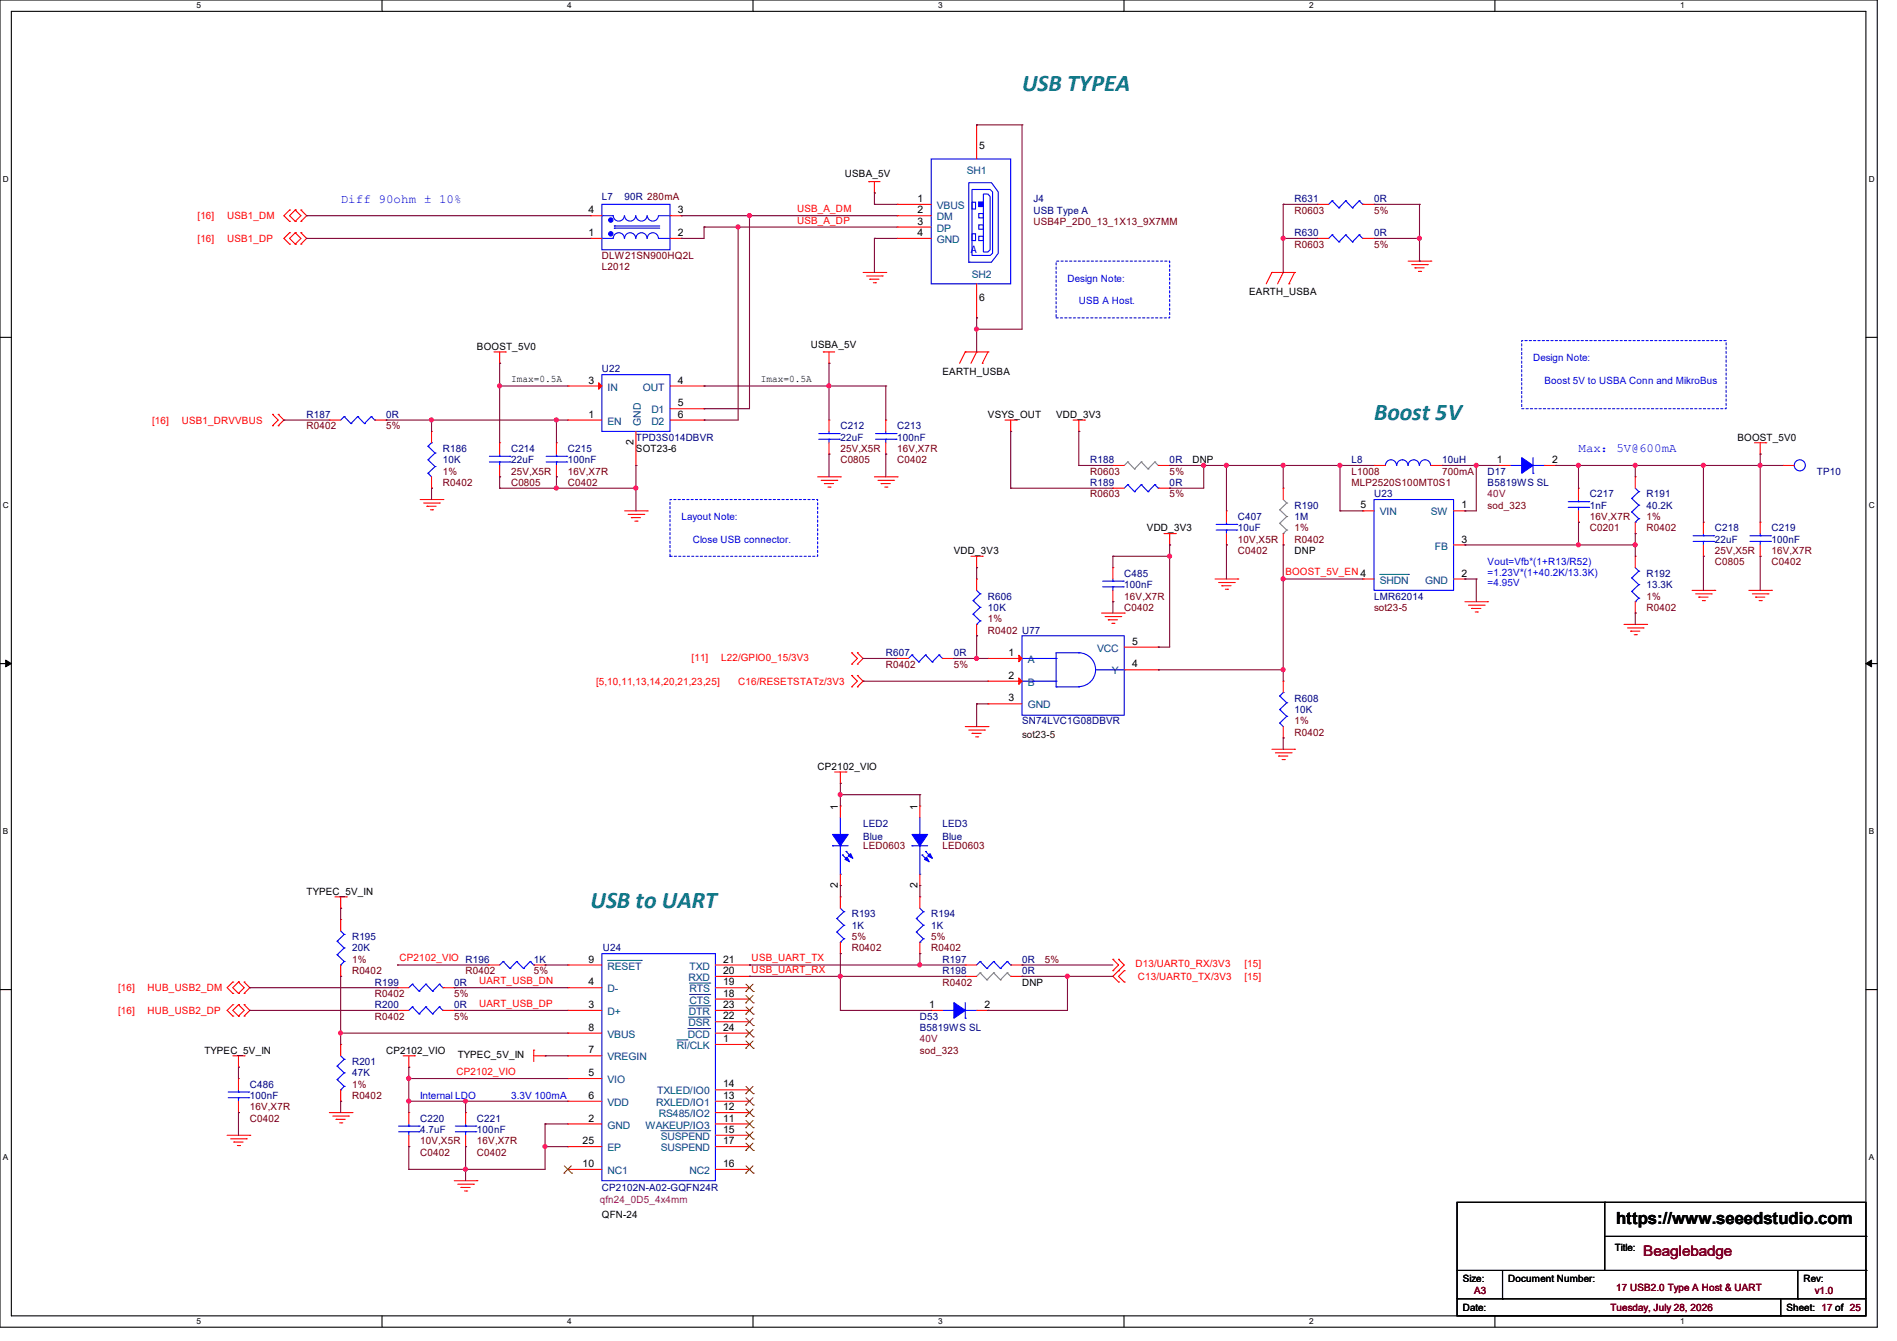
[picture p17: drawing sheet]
<svg xmlns="http://www.w3.org/2000/svg" width="297mm" height="210mm" viewBox="0 0 297 210" stroke-linecap="round" stroke-linejoin="round" font-family="sans-serif">
<defs><g id="words">
<g font-size="3.7" fill="#007f7f">
<text x="160" y="14.2">USB TYPEA</text>
<text x="215.1" y="65.8">Boost 5V</text>
<text x="92.5" y="142.2">USB to UART</text>
</g>
<text font-size="2.6" x="253" y="191.8">https://www.seeedstudio.com</text>
<text font-size="2.3" fill="#7f0000" x="257.3" y="196.8">Beaglebadge</text>
<g font-size="1.9" fill="#00f">
<text x="53.3" y="31.8">Diff 90ohm ± 10%</text>
<text x="247.1" y="70.9">Max：5V@600mA</text>
</g>
<g font-size="1.6">
<text x="153.3" y="23.3">5</text>
<text x="132.3" y="27.8">USBA_5V</text>
<text x="92.1" y="33.4">4</text>
<text x="106.1" y="33.4">3</text>
<text x="143.7" y="31.6">1</text>
<text x="143.7" y="33.4">2</text>
<text x="143.7" y="35.2">3</text>
<text x="92.1" y="37">1</text>
<text x="106.1" y="37">2</text>
<text x="143.7" y="37">4</text>
<text x="153.3" y="47.1">6</text>
<text x="195.6" y="46.2">EARTH_USBA</text>
<text x="74.7" y="54.8">BOOST_5V0</text>
<text x="80" y="59.9">Imax=0.5A</text>
<text x="119.1" y="59.9">Imax=0.5A</text>
<text x="127" y="54.4">USBA_5V</text>
<text x="147.6" y="58.7">EARTH_USBA</text>
<text x="92.1" y="65.4">1</text>
<text x="92.1" y="60.1">3</text>
<text x="106.1" y="60.1">4</text>
<text x="106.1" y="63.6">5</text>
<text x="106.1" y="65.4">6</text>
<text x="154.7" y="65.4">VSYS_OUT</text>
<text x="165.4" y="65.4">VDD_3V3</text>
<text x="99.2" y="69.7" transform="rotate(-90 99.2 69.7)">2</text>
<text x="99.6" y="70.8">SOT23-6</text>
<text x="272" y="69">BOOST_5V0</text>
<text x="186.7" y="72.6">DNP</text>
<text x="234.4" y="72.5">1</text>
<text x="243" y="72.5">2</text>
<text x="179.6" y="83.2">VDD_3V3</text>
<text x="213" y="79.6">5</text>
<text x="228.8" y="79.6">1</text>
<text x="149.4" y="86.8">VDD_3V3</text>
<text x="202.7" y="86.8">DNP</text>
<text x="228.8" y="85">3</text>
<text x="228.8" y="90.3">2</text>
<text x="177.2" y="101">5</text>
<text x="157.9" y="102.7">1</text>
<text x="157.9" y="106.3">2</text>
<text x="177.2" y="104.5">4</text>
<text x="157.9" y="109.9">3</text>
<text x="128" y="120.6">CP2102_VIO</text>
<text x="131.2" y="126.8" transform="rotate(-90 131.2 126.8)">1</text>
<text x="143.6" y="126.8" transform="rotate(-90 143.6 126.8)">1</text>
<text x="48" y="140.1">TYPEC_5V_IN</text>
<text x="131.2" y="139" transform="rotate(-90 131.2 139)">2</text>
<text x="143.6" y="139" transform="rotate(-90 143.6 139)">2</text>
<text x="92.1" y="150.8">9</text>
<text x="92.1" y="154.3">4</text>
<text x="113.2" y="150.8">21</text>
<text x="113.2" y="152.5">20</text>
<text x="113.2" y="154.3">19</text>
<text x="160" y="154.3">DNP</text>
<text x="92.1" y="157.9">3</text>
<text x="92.1" y="161.4">8</text>
<text x="113.2" y="156.1">18</text>
<text x="113.2" y="157.9">23</text>
<text x="113.2" y="159.6">22</text>
<text x="113.2" y="161.4">24</text>
<text x="145.5" y="157.9">1</text>
<text x="154.1" y="157.9">2</text>
<text x="32" y="165">TYPEC_5V_IN</text>
<text x="60.5" y="165">CP2102_VIO</text>
<text x="71.7" y="165.7">TYPEC_5V_IN</text>
<text x="92.1" y="165">7</text>
<text x="113.2" y="163.2">1</text>
<text x="92.1" y="168.5">5</text>
<text x="92.1" y="172.1">6</text>
<text x="113.2" y="173.9">12</text>
<text x="113.2" y="172.1">13</text>
<text x="113.2" y="170.3">14</text>
<text x="91.2" y="179.2">25</text>
<text x="92.1" y="175.6">2</text>
<text x="113.2" y="179.2">17</text>
<text x="113.2" y="177.4">15</text>
<text x="113.2" y="175.6">11</text>
<text x="91.2" y="182.8">10</text>
<text x="113.2" y="182.8">16</text>
<text x="94.2" y="190.8">QFN-24</text>
<text x="252.8" y="196">Title:</text>
<text x="229" y="200.7">Size:</text>
<text x="236.1" y="200.7">Document Number:</text>
<text x="282.4" y="200.7">Rev:</text>
<text x="229" y="205.4">Date:</text>
<text x="279.7" y="205.4">Sheet: 17 of 25</text>
</g>
<g font-size="1.6" fill="#003f7f">
<text x="151.4" y="27.2">SH1</text>
<text x="146.7" y="32.7">VBUS</text>
<text x="146.7" y="34.5">DM</text>
<text x="146.7" y="36.3">DP</text>
<text x="146.7" y="38.1">GND</text>
<text x="152.1" y="43.5">SH2</text>
<text x="95.1" y="61.2">IN</text>
<text x="100.6" y="61.2">OUT</text>
<text x="102" y="64.7">D1</text>
<text x="95.1" y="66.5">EN</text>
<text x="100.3" y="66.7" transform="rotate(-90 100.3 66.7)">GND</text>
<text x="102" y="66.5">D2</text>
<text x="216" y="80.7">VIN</text>
<text x="224" y="80.7">SW</text>
<text x="224.7" y="86.1">FB</text>
<text x="216" y="91.4">SHDN</text>
<text x="223.1" y="91.4">GND</text>
<text x="160.9" y="103.8">A</text>
<text x="160.9" y="107.4">B</text>
<text x="171.8" y="102.1">VCC</text>
<text x="174.1" y="105.6">Y</text>
<text x="160.9" y="111">GND</text>
<text x="95.1" y="151.9">RESET</text>
<text x="95.1" y="155.4">D-</text>
<text x="107.8" y="153.6">RXD</text>
<text x="107.9" y="151.9">TXD</text>
<text x="107.9" y="155.4">RTS</text>
<text x="95.1" y="159">D+</text>
<text x="107.8" y="160.7">DSR</text>
<text x="107.9" y="159">DTR</text>
<text x="107.9" y="157.2">CTS</text>
<text x="95.1" y="162.5">VBUS</text>
<text x="95.1" y="166.1">VREGIN</text>
<text x="106" y="164.3">RI/CLK</text>
<text x="107.7" y="162.5">DCD</text>
<text x="95.1" y="169.6">VIO</text>
<text x="95.1" y="173.2">VDD</text>
<text x="102.7" y="173.2">RXLED/IO1</text>
<text x="102.9" y="171.4">TXLED/IO0</text>
<text x="95.1" y="176.7">GND</text>
<text x="101" y="176.7">WAKEUP/IO3</text>
<text x="103.2" y="175">RS485/IO2</text>
<text x="103.5" y="178.5">SUSPEND</text>
<text x="95.1" y="180.3">EP</text>
<text x="95.1" y="183.9">NC1</text>
<text x="103.5" y="180.3">SUSPEND</text>
<text x="107.9" y="183.9">NC2</text>
</g>
<g font-size="1.6" fill="#f00">
<text x="30.9" y="34.3">[16]</text>
<text x="35.6" y="34.3">USB1_DM</text>
<text x="124.8" y="33.2">USB_A_DM</text>
<text x="124.8" y="35">USB_A_DP</text>
<text x="30.9" y="37.9">[16]</text>
<text x="35.6" y="37.9">USB1_DP</text>
<text x="23.8" y="66.3">[16]</text>
<text x="28.4" y="66.3">USB1_DRVVBUS</text>
<text x="201.3" y="90.1">BOOST_5V_EN 4</text>
<text x="93.3" y="107.2">[5,10,11,13,14,20,21,23,25]</text>
<text x="108.3" y="103.5">[11]</text>
<text x="112.9" y="103.5">L22/GPIO0_15/3V3</text>
<text x="115.6" y="107.2">C16/RESETSTATz/3V3</text>
<text x="18.5" y="155.2">[16]</text>
<text x="23.1" y="155.2">HUB_USB2_DM</text>
<text x="62.6" y="150.6">CP2102_VIO R196</text>
<text x="75" y="154.1">UART_USB_DN</text>
<text x="117.7" y="150.6">USB_UART_TX</text>
<text x="117.7" y="152.4">USB_UART_RX</text>
<text x="177.8" y="151.5">D13/UART0_RX/3V3</text>
<text x="178.1" y="153.5">C13/UART0_TX/3V3</text>
<text x="194.9" y="151.5">[15]</text>
<text x="194.9" y="153.5">[15]</text>
<text x="18.5" y="158.8">[16]</text>
<text x="23.1" y="158.8">HUB_USB2_DP</text>
<text x="75" y="157.7">UART_USB_DP</text>
<text x="71.5" y="168.4">CP2102_VIO</text>
</g>
<g font-size="1.6" fill="#00007f">
<text x="94.2" y="31.3">L7</text>
<text x="97.8" y="31.3">90R 280mA</text>
<text x="161.8" y="31.7">J4</text>
<text x="161.8" y="33.4">USB Type A</text>
<text x="202.7" y="31.7">R631</text>
<text x="215.1" y="31.7">0R</text>
<text x="202.7" y="37">R630</text>
<text x="215.1" y="37">0R</text>
<text x="94.2" y="58.3">U22</text>
<text x="48" y="65.4">R187</text>
<text x="60.5" y="65.4">0R</text>
<text x="69.3" y="70.8">R186</text>
<text x="80" y="70.8">C214</text>
<text x="88.9" y="70.8">C215</text>
<text x="99.6" y="69">TPD3S014DBVR</text>
<text x="131.6" y="67.2">C212</text>
<text x="131.6" y="69">22uF</text>
<text x="140.5" y="67.2">C213</text>
<text x="140.5" y="69">100nF</text>
<text x="69.3" y="72.6">10K</text>
<text x="80" y="72.6">22uF</text>
<text x="88.9" y="72.6">100nF</text>
<text x="170.7" y="76.1">R189</text>
<text x="170.7" y="72.6">R188</text>
<text x="183.1" y="76.1">0R</text>
<text x="183.1" y="72.6">0R</text>
<text x="211.6" y="72.6">L8</text>
<text x="215.1" y="77.9">U23</text>
<text x="225.8" y="72.6">10uH</text>
<text x="232.9" y="74.3">D17</text>
<text x="232.9" y="76.1">B5819WS SL</text>
<text x="248.9" y="77.9">C217</text>
<text x="257.8" y="77.9">R191</text>
<text x="284.5" y="74.3">TP10</text>
<text x="193.8" y="81.4">C407</text>
<text x="193.8" y="83.2">10uF</text>
<text x="202.7" y="79.7">R190</text>
<text x="202.7" y="81.4">1M</text>
<text x="248.9" y="79.7">1nF</text>
<text x="257.8" y="79.7">40.2K</text>
<text x="268.5" y="83.2">C218</text>
<text x="277.4" y="83.2">C219</text>
<text x="268.5" y="85">22uF</text>
<text x="277.4" y="85">100nF</text>
<text x="154.7" y="93.9">R606</text>
<text x="154.7" y="95.7">10K</text>
<text x="176" y="90.3">C485</text>
<text x="176" y="92.1">100nF</text>
<text x="215.1" y="93.9">LMR62014</text>
<text x="257.8" y="90.3">R192</text>
<text x="257.8" y="92.1">13.3K</text>
<text x="138.7" y="102.8">R607</text>
<text x="149.3" y="102.8">0R</text>
<text x="160" y="113.5">SN74LVC1G08DBVR</text>
<text x="202.7" y="109.9">R608</text>
<text x="202.7" y="111.7">10K</text>
<text x="135.1" y="129.5">LED2</text>
<text x="135.1" y="131.6">Blue</text>
<text x="147.6" y="129.5">LED3</text>
<text x="147.6" y="131.6">Blue</text>
<text x="133.3" y="143.7">R193</text>
<text x="145.8" y="143.7">R194</text>
<text x="55.1" y="147.2">R195</text>
<text x="55.1" y="149">20K</text>
<text x="94.4" y="149">U24</text>
<text x="133.3" y="145.5">1K</text>
<text x="145.8" y="145.5">1K</text>
<text x="58.7" y="154.3">R199</text>
<text x="71.1" y="154.3">0R</text>
<text x="83.6" y="150.8">1K</text>
<text x="147.6" y="150.8">R197</text>
<text x="147.6" y="152.6">R198</text>
<text x="160" y="150.8">0R</text>
<text x="160" y="152.6">0R</text>
<text x="58.7" y="157.9">R200</text>
<text x="71.1" y="157.9">0R</text>
<text x="144" y="159.7">D53</text>
<text x="144" y="161.5">B5819WS SL</text>
<text x="55.1" y="166.8">R201</text>
<text x="39.1" y="170.3">C486</text>
<text x="39.1" y="172.1">100nF</text>
<text x="55.1" y="168.6">47K</text>
<text x="65.8" y="175.7">C220</text>
<text x="65.8" y="177.5">4.7uF</text>
<text x="74.7" y="175.7">C221</text>
<text x="74.7" y="177.5">100nF</text>
<text x="94.2" y="186.5">CP2102N-A02-GQFN24R</text>
</g>
<g font-size="1.6" fill="#7f0000">
<text x="161.8" y="35.2">USB4P_2D0_13_1X13_9X7MM</text>
<text x="202.7" y="33.4">R0603</text>
<text x="215.1" y="33.4">5%</text>
<text x="94.2" y="40.6">DLW21SN900HQ2L</text>
<text x="202.7" y="38.8">R0603</text>
<text x="215.1" y="38.8">5%</text>
<text x="94.2" y="42.3">L2012</text>
<text x="48" y="67.2">R0402</text>
<text x="60.5" y="67.2">5%</text>
<text x="131.6" y="70.8">25V,X5R</text>
<text x="140.5" y="70.8">16V,X7R</text>
<text x="69.3" y="74.3">1%</text>
<text x="69.3" y="76.1">R0402</text>
<text x="80" y="76.1">C0805</text>
<text x="80" y="74.3">25V,X5R</text>
<text x="88.9" y="76.1">C0402</text>
<text x="88.9" y="74.3">16V,X7R</text>
<text x="131.6" y="72.6">C0805</text>
<text x="140.5" y="72.6">C0402</text>
<text x="170.7" y="77.9">R0603</text>
<text x="170.7" y="74.3">R0603</text>
<text x="183.1" y="77.9">5%</text>
<text x="183.1" y="74.3">5%</text>
<text x="211.6" y="74.3">L1008</text>
<text x="211.6" y="76.1">MLP2520S100MT0S1</text>
<text x="225.8" y="74.3">700mA</text>
<text x="202.7" y="83.2">1%</text>
<text x="232.9" y="79.7">sod_323</text>
<text x="248.9" y="83.2">C0201</text>
<text x="248.9" y="81.4">16V,X7R</text>
<text x="257.8" y="81.4">1%</text>
<text x="257.8" y="83.2">R0402</text>
<text x="193.8" y="86.8">C0402</text>
<text x="193.8" y="85">10V,X5R</text>
<text x="202.7" y="85">R0402</text>
<text x="268.5" y="88.6">C0805</text>
<text x="268.5" y="86.8">25V,X5R</text>
<text x="277.4" y="88.6">C0402</text>
<text x="277.4" y="86.8">16V,X7R</text>
<text x="176" y="95.7">C0402</text>
<text x="176" y="93.9">16V,X7R</text>
<text x="215.1" y="95.7">sot23-5</text>
<text x="257.8" y="93.9">1%</text>
<text x="257.8" y="95.7">R0402</text>
<text x="154.7" y="97.4">1%</text>
<text x="154.7" y="99.2">R0402 U77</text>
<text x="138.7" y="104.6">R0402</text>
<text x="149.4" y="104.6">5%</text>
<text x="202.7" y="113.5">1%</text>
<text x="202.7" y="115.2">R0402</text>
<text x="135.1" y="133">LED0603</text>
<text x="147.6" y="133">LED0603</text>
<text x="133.3" y="147.2">5%</text>
<text x="133.3" y="149">R0402</text>
<text x="145.8" y="147.2">5%</text>
<text x="145.8" y="149">R0402</text>
<text x="55.1" y="150.8">1%</text>
<text x="55.1" y="152.6">R0402</text>
<text x="72.9" y="152.6">R0402</text>
<text x="83.6" y="152.6">5%</text>
<text x="147.6" y="154.3">R0402</text>
<text x="163.6" y="150.8">5%</text>
<text x="58.7" y="156.1">R0402</text>
<text x="58.7" y="159.7">R0402</text>
<text x="71.1" y="156.1">5%</text>
<text x="71.1" y="159.7">5%</text>
<text x="144" y="165">sod_323</text>
<text x="39.1" y="173.9">16V,X7R</text>
<text x="55.1" y="170.3">1%</text>
<text x="55.1" y="172.1">R0402</text>
<text x="39.1" y="175.7">C0402</text>
<text x="65.8" y="179.2">10V,X5R</text>
<text x="74.7" y="179.2">16V,X7R</text>
<text x="65.8" y="181">C0402</text>
<text x="74.7" y="181">C0402</text>
<text x="230.8" y="202.7">A3</text>
<text x="253" y="202.2">17 USB2.0 Type A Host &amp; UART</text>
<text x="284.1" y="202.7">v1.0</text>
<text x="252.1" y="205.4">Tuesday, July 28, 2026</text>
</g>
<g font-size="1.6" fill="#00f">
<text x="152" y="39.6">A</text>
<text x="167.1" y="44.1">Design Note:</text>
<text x="168.9" y="47.7">USB A Host.</text>
<text x="240" y="56.6">Design Note:</text>
<text x="241.8" y="60.1">Boost 5V to USBA Conn and MikroBus</text>
<text x="106.7" y="81.4">Layout Note:</text>
<text x="108.5" y="85">Close USB connector.</text>
<text x="232.9" y="88.6">Vout=Vfb*(1+R13/R52)</text>
<text x="232.9" y="90.2">=1.23V*(1+40.2K/13.3K)</text>
<text x="232.9" y="91.8">=4.95V</text>
<text x="65.8" y="172.1">Internal LDO</text>
<text x="80" y="172.1">3.3V 100mA</text>
</g>
<g font-size="1.6" fill="#7f003f">
<text x="232.9" y="77.9">40V</text>
<text x="144" y="163.2">40V</text>
</g>
<text font-size="1.6" fill="#3f0000" x="160" y="115.6">sot23-5</text>
<text font-size="1.6" fill="#7f007f" x="93.9" y="188.5">qfn24_0D5_4x4mm</text>
<g font-size="1.3">
<text x="30.8" y="1.3">5</text>
<text x="88.8" y="1.3">4</text>
<text x="146.9" y="1.3">3</text>
<text x="205" y="1.3">2</text>
<text x="263.1" y="1.3">1</text>
<text x=".5" y="28.4">D</text>
<text x="292.6" y="28.4">D</text>
<text x=".5" y="79.5">C</text>
<text x="292.6" y="79.5">C</text>
<text x=".5" y="130.6">B</text>
<text x="292.6" y="130.6">B</text>
<text x=".5" y="181.7">A</text>
<text x="292.6" y="181.7">A</text>
<text x="30.8" y="207.4">5</text>
<text x="88.8" y="207.4">4</text>
<text x="146.9" y="207.4">3</text>
<text x="205" y="207.4">2</text>
<text x="263.1" y="207.4">1</text>
</g>
</g></defs>
<path d="M0 0h293.9v207.9h-293.9zM1.8 1.8h290.3v204.3h-290.3z" fill="none" stroke="#000" stroke-width=".17"/>
<g fill="#fff">
<path d="M30.8 .2h.7v1.4h-.7z"/>
<path d="M30.8 206.2h.7v1.4h-.7z"/>
</g>
<path d="M59.8 0v1.8M59.8 206.1v1.8" fill="none" stroke="#000" stroke-width=".17"/>
<g fill="#fff">
<path d="M88.8 .2h.7v1.4h-.7z"/>
<path d="M88.8 206.2h.7v1.4h-.7z"/>
</g>
<path d="M117.9 0v1.8M117.9 206.1v1.8" fill="none" stroke="#000" stroke-width=".17"/>
<g fill="#fff">
<path d="M146.9 .2h.7v1.4h-.7z"/>
<path d="M146.9 206.2h.7v1.4h-.7z"/>
</g>
<path d="M176 0v1.8M176 206.1v1.8" fill="none" stroke="#000" stroke-width=".17"/>
<g fill="#fff">
<path d="M205 .2h.7v1.4h-.7z"/>
<path d="M205 206.2h.7v1.4h-.7z"/>
</g>
<path d="M234.1 0v1.8M234.1 206.1v1.8" fill="none" stroke="#000" stroke-width=".17"/>
<g fill="#fff">
<path d="M263.1 .2h.6v1.4h-.6z"/>
<path d="M263.1 206.2h.6v1.4h-.6z"/>
<path d="M.5 27.3h.9v1.4h-.9z"/>
<path d="M292.6 27.3h.9v1.4h-.9z"/>
<path d="M.5 78.4h.9v1.4h-.9z"/>
<path d="M292.6 78.4h.9v1.4h-.9z"/>
</g>
<path d="M0 52.8h1.8M292.1 52.8h1.8" fill="none" stroke="#000" stroke-width=".17"/>
<g fill="#fff">
<path d="M.5 129.5h.8v1.4h-.8z"/>
<path d="M292.6 129.5h.8v1.4h-.8z"/>
</g>
<path d="M0 103.9h1.8M292.1 103.9h1.8" fill="none" stroke="#000" stroke-width=".17"/>
<path d="M.9 103.4l.9 .5-.9 .5zM292.1 103.9l.9-.5v1z" fill="#000" stroke="#000" stroke-width=".16"/>
<g fill="#fff">
<path d="M.5 180.5h.8v1.4h-.8z"/>
<path d="M292.6 180.5h.8v1.4h-.8z"/>
</g>
<g fill="none" stroke="#000" stroke-width=".17">
<path d="M0 155h1.8M292.1 155h1.8M228.1 188.3h64v17.8h-64zM228.1 199h64M235.2 199v4.4M251.2 188.3h.1M251.2 188.3v10.7M251.2 193.6h40.9M281.5 199v4.4M292.1 199h.1M292.1 193.6h.1M228.1 203.4h.1"/>
<path d="M228.1 203.4h64M235.2 203.4h.1M278.8 206.1h.1M278.8 203.4v2.7M281.5 203.4h.1"/>
</g>
<path d="M165.4 40.9h17.7v8.9h-17.7zM238.3 53.3h32v10.7h-32zM104.9 78.2h23.1v8.9h-23.1z" fill="none" stroke="#00f" stroke-width=".17" stroke-dasharray=".3 .3"/>
<g fill="none" stroke="#f00" stroke-width=".17">
<path d="M152.9 19.6h.1M152.9 19.6v5.3M45.3 32.9h.1M45.3 34.7h.1M45.3 36.4h.1M45.3 38.2h.1M45.3 32.9l-.8 .9 .8 .9M45.3 36.4l-.8 .9 .8 .9M46.2 34.7h.1M46.2 32.9h.1M46.2 38.2h.1M46.2 36.4h.1"/>
<path d="M46.2 32.9l-.9 .9 .9 .9M46.2 32.9l.9 .9-.9 .9M46.2 36.4l-.9 .9 .9 .9M46.2 36.4l.9 .9-.9 .9M47.1 32.9h.1M47.1 34.7h.1M47.1 36.4h.1M47.1 38.2h.1M47.1 36.4l.9 .9-.9 .9M47.1 32.9l.9 .9-.9 .9M92.5 37.3h.1M92.5 33.8h.1"/>
<path d="M92.5 33.8h1.7M92.5 37.3h1.7M104.9 33.8h1.8M104.9 37.3h1.8M106.7 37.3h.1M106.7 33.8h.1M136 28.4h.1M136 28.4h1.8M136.9 30.2h.1M136.9 28.4v1.8M140.5 32h.1M140.5 33.8h.1"/>
<path d="M140.5 35.6h.1M140.5 37.3h.1M140.5 32h5.3M140.5 33.8h5.3M140.5 35.6h5.3M140.5 37.3h5.3M206.2 37.3h.1M206.2 32h.1M206.2 32h1.8M206.2 37.3h1.8M213.4 32h1.7M213.4 37.3h1.7"/>
<path d="M215.1 37.3h.1M215.1 32h.1M77.3 55.1h1.8M78.2 56.9h.1M78.2 55.1v1.8M79.1 55.1h.1M128.9 55.1h.1M128.9 55.1h1.8M129.8 56.9h.1M129.8 55.1v1.8M135.1 42.7h3.6M135.7 43.2h2.4"/>
<path d="M136.2 43.7h.1M136.2 43.7h1.4M136.7 44.3h.4M137.1 44.3h.1M138.1 43.2h.1M138.7 42.7h.1M151.1 55.1h.1M151.1 55.1h3.6M151.1 55.1l-.9 1.8M152.9 55.1h.1M152.9 49.8h.1M152.9 55.1l-.9 1.8"/>
<path d="M152.9 44.4v5.4M153.8 56.9h.1M154.7 55.1h.1M154.7 55.1l-.9 1.8M199.1 42.7h.1M199.1 42.7h3.6M199.1 42.7l-.9 1.7M200.9 42.7h.1M200.9 42.7l-.9 1.7M201.8 44.4h.1M202.7 42.7h.1M202.7 42.7l-.9 1.7"/>
<path d="M220.5 40.9h3.5M221 41.4h2.5M221.5 42h.1M221.5 42h1.5M222.1 42.5h.3M222.4 42.5h.1M223.5 41.4h.1M224 40.9h.1M42.7 66.7h.1M42.7 64.9h.1M42.7 64.9l.9 .9-.9 .9M43.6 64.9h.1"/>
<path d="M43.6 66.7h.1M43.6 64.9l.9 .9-.9 .9M51.6 65.8h.1M51.6 65.8h1.7M58.7 65.8h1.8M60.5 65.8h.1M65.8 78.2h3.5M66.3 78.8h2.5M66.8 79.3h.1M66.8 79.3h1.5M67.4 79.8h.3M67.6 76.5h.1"/>
<path d="M67.6 67.6h.1M67.6 67.6v1.7M67.6 74.7v1.8M67.7 79.8h.1M68.8 78.8h.1M69.3 78.2h.1M78.2 69.3h.1M78.2 74.7h.1M78.2 69.3v1.8M78.2 72.9v1.8M87.1 69.3h.1M87.1 74.7h.1"/>
<path d="M87.1 69.3v1.8M87.1 72.9v1.8M88.9 65.8h.1M88.9 60.5h.1M88.9 65.8h5.3M88.9 60.5h5.3M99.6 72.9h.1M99.6 67.6v5.3M104.9 65.8h5.3M104.9 60.5h5.3M104.9 64h5.3M110.2 60.5h.1"/>
<path d="M110.2 64h.1M110.2 65.8h.1M128 74.7h3.6M128.6 75.2h2.4M129.1 75.7h.1M129.1 75.7h1.4M129.6 76.3h.4M129.8 65.8h.1M129.8 71.1h.1M129.8 65.8v1.8M129.8 69.3v1.8M130 76.3h.1"/>
<path d="M131 75.2h.1M131.6 74.7h.1M136.9 74.7h3.6M137.5 75.2h2.4M138 75.7h.1M138 75.7h1.4M138.5 76.3h.4M138.7 65.8h.1M138.7 71.1h.1M138.7 65.8v1.8M138.7 69.3v1.8M138.9 76.3h.1"/>
<path d="M139.9 75.2h.1M140.5 74.7h.1M157.4 65.8h1.7M158.2 67.6h.1M158.2 65.8v1.8M159.1 65.8h.1M168 65.8h1.8M168.9 67.6h.1M168.9 65.8v1.8M169.8 65.8h.1M174.2 76.5h.1M174.2 72.9h.1"/>
<path d="M174.2 72.9h1.8M174.2 76.5h1.8M181.4 72.9h1.7M181.4 76.5h1.7M183.1 76.5h.1M183.1 72.9h.1M200.9 76.5h.1M200.9 76.5v1.7M215.1 72.9h.1M215.1 72.9h1.8M224 72.9h1.8M225.8 72.9h.1"/>
<path d="M234.7 72.9h.1M234.7 72.9h1.8M241.8 72.9h1.8M243.6 72.9h.1M247.1 76.5h.1M247.1 76.5v1.7M256 74.7h.1M256 74.7v1.8M274.7 69.3h1.8M275.6 71.1h.1M275.6 69.3v1.8M276.5 69.3h.1"/>
<path d="M279.1 72.9h.1M279.1 72.9h1.8M97.8 80h3.5M98.3 80.6h2.5M98.8 81.1h.1M98.8 81.1h1.5M99.4 81.6h.3M99.7 81.6h.1M100.8 80.6h.1M101.3 80h.1M152 87.1h1.8M152.9 88.9h.1"/>
<path d="M152.9 90.7h.1M152.9 99.6h.1M152.9 87.1v1.8M152.9 90.7v1.8M152.9 97.8v1.8M153.8 87.1h.1M172.5 96h3.5M173 96.6h2.5M173.5 97.1h.1M173.5 97.1h1.5M174.1 97.6h.3M174.2 88.9h.1"/>
<path d="M174.2 94.2h.1M174.2 88.9v1.8M174.2 92.5v1.7M174.4 97.6h.1M175.5 96.6h.1M176 96h.1M182.2 83.6h1.8M183.1 85.3h.1M183.1 83.6v1.7M184 83.6h.1M190.2 90.7h3.6M190.8 91.2h2.5"/>
<path d="M191.3 91.7h.1M191.3 91.7h1.4M191.9 92.3h.3M192 80h.1M192 85.3h.1M192 80v1.8M192 83.6v1.7M192.2 92.3h.1M193.3 91.2h.1M193.8 90.7h.1M200.9 85.3h.1M200.9 83.6v1.7"/>
<path d="M213.4 80h.1M213.4 90.7h.1M213.4 80h1.7M213.4 90.7h1.7M227.6 80h1.8M227.6 90.7h1.8M227.6 85.3h1.8M229.4 90.7h.1M229.4 80h.1M229.4 85.3h.1M229.4 94.2h3.5M229.9 94.8h2.5"/>
<path d="M230.4 95.3h.1M230.4 95.3h1.5M231 95.8h.3M231.3 95.8h.1M232.4 94.8h.1M232.9 94.2h.1M247.1 81.8h.1M247.1 80v1.8M254.3 97.8h3.5M254.8 98.3h2.5M255.3 98.8h.1M255.3 98.8h1.5"/>
<path d="M255.9 99.4h.3M256 83.6h.1M256 87.1h.1M256 96h.1M256 81.8v1.8M256 87.1v1.8M256 94.2v1.8M256.2 99.4h.1M257.3 98.3h.1M257.8 97.8h.1M264.9 92.5h3.6M265.5 93h2.4"/>
<path d="M266 93.5h.1M266 93.5h1.4M266.5 94.1h.4M266.7 81.8h.1M266.7 87.1h.1M266.7 81.8v1.8M266.7 85.3v1.8M266.9 94.1h.1M267.9 93h.1M268.5 92.5h.1M273.8 92.5h3.6M274.4 93h2.4"/>
<path d="M274.9 93.5h.1M274.9 93.5h1.4M275.4 94.1h.4M275.6 81.8h.1M275.6 87.1h.1M275.6 81.8v1.8M275.6 85.3v1.8M275.8 94.1h.1M276.8 93h.1M277.4 92.5h.1M133.4 107.6h.1M133.4 105.8h.1"/>
<path d="M133.4 102.2h.1M133.4 104h.1M133.4 105.8l.8 .9-.8 .9M133.4 102.2l.8 .9-.8 .9M134.2 105.8h.1M134.2 107.6h.1M134.2 104h.1M134.2 102.2h.1M134.2 105.8l.9 .9-.9 .9M134.2 102.2l.9 .9-.9 .9M140.5 103.1h.1M140.5 103.1h1.7"/>
<path d="M147.6 103.1h1.8M149.4 103.1h.1M151.1 113.8h3.6M151.7 114.3h2.4M152.2 114.9h.1M152.2 114.9h1.4M152.7 115.4h.4M153.1 115.4h.1M154.1 114.3h.1M154.7 113.8h.1M154.7 103.1h.1M154.7 106.7h.1"/>
<path d="M154.7 110.2h.1M154.7 103.1h5.3M154.7 106.7h5.3M154.7 110.2h5.3M176 104.9h5.4M176 101.3h5.4M181.4 104.9h.1M181.4 101.3h.1M199.1 117.3h3.6M199.7 117.9h2.4M200.2 118.4h.1M200.2 118.4h1.4"/>
<path d="M200.7 119h.4M200.9 115.6h.1M200.9 106.7h.1M200.9 106.7v1.8M200.9 113.8v1.8M201.1 119h.1M202.1 117.9h.1M202.7 117.3h.1M130.7 120.9h1.8M131.6 122.7h.1M131.6 138.7h.1M131.6 126.2h.1"/>
<path d="M131.6 120.9v1.8M131.6 126.2v1.8M131.6 136.9v1.8M132.5 120.9h.1M144 138.7h.1M144 126.2h.1M144 126.2v1.8M144 136.9v1.8M36.4 153.8h.1M36.4 155.6h.1M36.4 157.4h.1M36.4 159.1h.1"/>
<path d="M36.4 153.8l-.8 .9 .8 .9M36.4 157.4l-.8 .8 .8 .9M37.3 155.6h.1M37.3 153.8h.1M37.3 159.1h.1M37.3 157.4h.1M37.3 153.8l-.9 .9 .9 .9M37.3 153.8l.9 .9-.9 .9M37.3 157.4l-.9 .8 .9 .9M37.3 157.4l.9 .8-.9 .9M38.2 153.8h.1M38.2 155.6h.1"/>
<path d="M38.2 157.4h.1M38.2 159.1h.1M38.2 157.4l.9 .8-.9 .9M38.2 153.8l.9 .9-.9 .9M52.5 140.5h1.7M53.3 142.2h.1M53.3 144h.1M53.3 152.9h.1M53.3 140.5v1.7M53.3 144v1.8M53.3 151.1v1.8M54.2 140.5h.1"/>
<path d="M62.2 154.7h.1M62.2 158.2h.1M62.2 154.7h1.8M62.2 158.2h1.8M69.3 154.7h1.8M69.3 158.2h1.8M71.1 154.7h.1M71.1 158.2h.1M76.5 151.1h.1M76.5 151.1h1.7M83.6 151.1h1.7M85.3 151.1h.1"/>
<path d="M88.9 151.1h.1M88.9 154.7h.1M88.9 158.2h.1M88.9 154.7h5.3M88.9 158.2h5.3M88.9 151.1h5.3M112 154.7h5.3M112 158.2h5.3M112 151.1h5.3M112 152.9h5.3M112 156.5h5.3M117.3 151.1h.1"/>
<path d="M117.3 152.9h.1M117.3 154.7h.1M117.3 156.5h.1M117.3 158.2h.1M131.6 140.5h.1M131.6 149.4h.1M131.6 140.5v1.7M131.6 147.6v1.8M144 140.5h.1M144 149.4h.1M144 140.5v1.7M144 147.6v1.8"/>
<path d="M145.8 158.2h.1M145.8 158.2h1.8M151.1 151.1h.1M151.1 152.9h.1M151.1 151.1h1.8M151.1 152.9h1.8M152.9 158.2h1.8M154.7 158.2h.1M158.2 151.1h1.8M158.2 152.9h1.8M160 151.1h.1M160 152.9h.1"/>
<path d="M174.2 152h.1M174.2 150.2h.1M174.2 150.2l.9 .9-.9 .9M175.1 152h.1M175.1 150.2h.1M175.1 153.8h.1M175.1 150.2l.9 .9-1.8 1.8 .9 .9M176 153.8h.1M176 152h.1M176 152l-.9 .9 .9 .9M35.6 177.8h3.5M36.1 178.4h2.5"/>
<path d="M36.4 165.4h1.8M36.6 178.9h.1M36.6 178.9h1.5M37.2 179.4h.3M37.3 167.1h.1M37.3 168.9h.1M37.3 174.2h.1M37.3 165.4v1.7M37.3 168.9v1.8M37.3 172.5v1.7M37.5 179.4h.1M38.2 165.4h.1"/>
<path d="M38.6 178.4h.1M39.1 177.8h.1M51.6 174.2h3.5M52.1 174.8h2.5M52.6 175.3h.1M52.6 175.3h1.5M53.2 175.9h.3M53.3 163.6h.1M53.3 172.5h.1M53.3 163.6v1.8M53.3 170.7v1.8M53.5 175.9h.1"/>
<path d="M54.6 174.8h.1M55.1 174.2h.1M63.1 165.4h1.8M64 167.1h.1M64 174.2h.1M64 179.6h.1M64 165.4v1.7M64 174.2v1.8M64 177.8v1.8M64.9 165.4h.1M72.9 174.2h.1M72.9 179.6h.1"/>
<path d="M72.9 174.2v1.8M72.9 177.8v1.8M83.6 164.5h.1M83.6 165.4h1.7M83.6 164.5v1.7M85.3 165.4h.1M88.9 161.8h.1M88.9 165.4h.1M88.9 168.9h.1M88.9 172.5h.1M88.9 176h.1M88.9 179.6h.1"/>
<path d="M88.9 165.4h5.3M88.9 161.8h5.3M88.9 168.9h5.3M88.9 172.5h5.3M88.9 176h5.3M88.9 179.6h5.3M112 174.2h5.3M112 177.8h5.3M112 161.8h5.3M112 172.5h5.3M112 176h5.3M112 179.6h5.3"/>
<path d="M112 160h5.3M112 163.6h5.3M112 170.7h5.3M117.3 160h.1M117.3 161.8h.1M117.3 163.6h.1M117.3 179.6h.1M117.3 177.8h.1M117.3 176h.1M117.3 174.2h.1M117.3 172.5h.1M117.3 170.7h.1"/>
<path d="M71.1 184.9h3.6M71.7 185.5h2.4M72.2 186h.1M72.2 186h1.4M72.7 186.5h.4M73.1 186.5h.1M74.1 185.5h.1M74.7 184.9h.1M88.9 183.1h.1M88.9 183.1h5.3M112 183.1h5.3M117.3 183.1h.1"/>
</g>
<g fill="none" stroke="#00f" stroke-width=".17">
<path d="M94.2 32h10.7v7.1h-10.7zM94.2 37.3h1.8a.87 .87 0 0 1 .9-.9 .87 .87 0 0 1 .8 .9M94.2 33.8h1.8a.87 .87 0 0 0 .9 .8 .87 .87 0 0 0 .8-.8M94.2 37.3h.1M94.2 33.8h.1M96.2 35.7h.1M96.2 35.4h.1M96.2 35.7h7.1M96.2 35.4h7.1M97.8 37.3a.87 .87 0 0 1 .9-.9 .87 .87 0 0 1 .8 .9M97.8 33.8a.87 .87 0 0 0 .9 .8 .87 .87 0 0 0 .8-.8M99.6 37.3a.87 .87 0 0 1 .8-.9 .87 .87 0 0 1 .9 .9"/>
<path d="M99.6 33.8a.87 .87 0 0 0 .8 .8 .87 .87 0 0 0 .9-.8M101.3 37.3a.87 .87 0 0 1 .9-.9 .87 .87 0 0 1 .9 .9M101.3 33.8a.87 .87 0 0 0 .9 .8 .87 .87 0 0 0 .9-.8M103.1 37.3h1.8M103.1 33.8h1.8M104.9 37.3h.1M104.9 33.8h.1M145.8 24.9h12.4v19.5h-12.4zM151.7 28.6h3.5l1.1 1.5v9.6l-1.1 1.4h-3.5zM152.2 36.6h.5v1.1h-.5zM152.2 31.7h.5v1h-.5zM152.2 29.7h2.8l.4 .4v9.6l-.4 .3h-2.8z"/>
<path d="M153.2 35.2h.8v.7h-.8zM153.2 33.4h.8v.7h-.8zM153.2 31.7h.8v.6h-.8zM153.2 37h.8v.7h-.8zM154 30.4h.7l.3 .4v8.3l-.3 .4h-.7zM208.6 36.8h.1M208.6 31.5h.1M208.6 36.8l-.6 .5M208.6 36.8l1 1.1M208.6 31.5l-.6 .5M208.6 31.5l1 1.1M209.6 37.9h.1"/>
<path d="M209.6 32.6h.1M210.7 36.8h.1M210.7 31.5h.1M210.7 36.8l-1.1 1.1M210.7 36.8l1.1 1.1M210.7 31.5l-1.1 1.1M210.7 31.5l1.1 1.1M211.8 37.9h.1M211.8 32.6h.1M212.8 36.8h.1M212.8 31.5h.1M212.8 36.8l-1 1.1"/>
<path d="M212.8 36.8l.6 .5M212.8 31.5l-1 1.1M212.8 31.5l.6 .5M213.4 37.3h.1M213.4 32h.1M94.2 58.7h10.7v8.9h-10.7zM151.7 41.1h.1M53.9 65.2h.1M53.9 65.2l-.6 .6M53.9 65.2l1 1.1M54.9 66.3h.1M56 65.2h.1"/>
<path d="M56 65.2l-1.1 1.1M56 65.2l1.1 1.1M57.1 66.3h.1M58.1 65.2h.1M58.1 65.2l-1 1.1M58.1 65.2l.6 .6M58.7 65.8h.1M67 74.1h.1M67 72h.1M67 69.9h.1M67 74.1l.6 .6M67 72l1.1 1.1"/>
<path d="M67 69.9l1.1 1.1M67.6 69.3h.1M67.6 69.3l-.6 .6M68.1 73.1h.1M68.1 71h.1M68.1 73.1l-1.1 1M68.1 71l-1.1 1M76.6 71.5h3.2M76.6 72.3h3.2M78.2 72.3h.1M78.2 71.5h.1M78.2 71.1v.4"/>
<path d="M78.2 72.3v.6M79.8 71.5h.1M79.8 72.3h.1M85.5 71.5h3.2M85.5 72.3h3.2M87.1 72.3h.1M87.1 71.5h.1M87.1 71.1v.4M87.1 72.3v.6M88.7 71.5h.1M88.7 72.3h.1M128.2 67.9h3.2"/>
<path d="M128.2 68.8h3.2M129.8 68.8h.1M129.8 67.9h.1M129.8 67.6v.3M129.8 68.8v.5M131.4 67.9h.1M131.4 68.8h.1M137.1 67.9h3.2M137.1 68.8h3.2M138.7 68.8h.1M138.7 67.9h.1M138.7 67.6v.3"/>
<path d="M138.7 68.8v.5M140.3 67.9h.1M140.3 68.8h.1M176.6 75.9h.1M176.6 75.9l-.6 .6M176.6 75.9l1 1.1M177.6 77h.1M178.7 75.9h.1M178.7 75.9l-1.1 1.1M178.7 75.9l1 1.1M179.7 77h.1M180.8 75.9h.1"/>
<path d="M180.8 75.9l-1.1 1.1M180.8 75.9l.6 .6M181.4 76.5h.1M215.1 78.2h12.5v14.3h-12.5zM216.9 72.9a.87 .87 0 0 1 .9-.9 .87 .87 0 0 1 .9 .9M218.7 72.9a.87 .87 0 0 1 .9-.9 .87 .87 0 0 1 .8 .9M220.5 72.9a.87 .87 0 0 1 .8-.9 .87 .87 0 0 1 .9 .9M222.3 72.9a.87 .87 0 0 1 .8-.9 .87 .87 0 0 1 .9 .9M236.5 72.9h1.8M238.3 72.9h.1M240 74.1h.1M240 71.7v2.4"/>
<path d="M240 72.9h1.8M241.8 72.9h.1M245.5 78.6h3.3M245.5 79.5h3.3M247.1 79.5h.1M247.1 78.6h.1M247.1 78.2v.4M247.1 79.5v.5M248.8 78.6h.1M248.8 79.5h.1M255.5 78.1h.1M255.5 78.1l1.1 1"/>
<path d="M256 76.5l.6 .5M256.6 77h.1M256.6 79.1h.1M256.6 77l-1.1 1.1M256.6 79.1l-1.1 1.1M152.4 94.1h.1M152.4 96.2h.1M152.4 94.1l1.1 1M152.4 96.2l1.1 1M152.9 97.8h.1M152.9 92.5l.6 .5M153.5 93h.1"/>
<path d="M153.5 95.1h.1M153.5 97.2h.1M153.5 93l-1.1 1.1M153.5 95.1l-1.1 1.1M153.5 97.2l-.6 .6M160 99.6h16v12.4h-16zM172.6 91h3.3M172.6 91.9h3.3M174.2 91.9h.1M174.2 91h.1M174.2 90.7v.3M174.2 91.9v.6"/>
<path d="M175.9 91h.1M175.9 91.9h.1M190.4 82.1h3.2M190.4 83h3.2M192 83h.1M192 82.1h.1M192 81.8v.3M192 83v.6M193.6 82.1h.1M193.6 83h.1M255.5 80.2h.1M255.5 90.5h.1"/>
<path d="M255.5 92.6h.1M255.5 80.2l1.1 1M255.5 90.5l1.1 1.1M255.5 92.6l1.1 1.1M256 81.8h.1M256 94.2h.1M256 88.9l.6 .6M256.6 81.2h.1M256.6 89.5h.1M256.6 91.6h.1M256.6 93.7h.1M256.6 81.2l-.6 .6"/>
<path d="M256.6 89.5l-1.1 1M256.6 91.6l-1.1 1M256.6 93.7l-.6 .5M265.1 83.9h3.2M265.1 84.8h3.2M266.7 84.8h.1M266.7 83.9h.1M266.7 83.6v.3M266.7 84.8v.5M268.3 83.9h.1M268.3 84.8h.1M274 83.9h3.2"/>
<path d="M274 84.8h3.2M275.6 84.8h.1M275.6 83.9h.1M275.6 83.6v.3M275.6 84.8v.5M277.2 83.9h.1M277.2 84.8h.1M142.8 102.6h.1M142.8 102.6l-.6 .5M142.8 102.6l1 1.1M143.8 103.7h.1M144.9 102.6h.1"/>
<path d="M144.9 102.6l-1.1 1.1M144.9 102.6l1.1 1.1M146 103.7h.1M147 102.6h.1M147 102.6l-1 1.1M147 102.6l.6 .5M147.6 103.1h.1M160 103.1h5.4M160 106.7h5.4M161.8 106.7h.1M165.4 107.6h.1M165.4 103.1h.1"/>
<path d="M165.4 106.7h.1M165.4 107.6h3.5M168.9 102.2h.1M168.9 107.6h.1M168.9 102.2a2.65 2.65 0 0 1 2.6 2.7 2.65 2.65 0 0 1-2.6 2.6M168.9 102.2h-3.5v5.4M171.6 104.9h4.4M176 104.9h.1M200.4 113.2h.1M200.4 111.1h.1M200.4 109h.1M200.4 113.2l.5 .6"/>
<path d="M200.4 111.1l1.1 1.1M200.4 109l1.1 1.1M200.9 108.5h.1M200.9 108.5l-.5 .5M201.5 112.2h.1M201.5 110.1h.1M201.5 112.2l-1.1 1M201.5 110.1l-1.1 1M130.3 132.5h.1M130.3 132.5h2.5M131.6 132.5h.1M131.6 136.9h.1"/>
<path d="M131.6 128v8.9M131.9 133.9h.1M131.9 133.9l1.1 1.1M132.5 133.4h.1M132.5 133.4l1 1M142.8 132.5h.1M142.8 132.5h2.4M144 132.5h.1M144 136.9h.1M144 128v8.9M144.4 133.9h.1M144.4 133.9l1.1 1.1"/>
<path d="M144.9 133.4h.1M144.9 133.4l1.1 1M52.8 147.4h.1M52.8 149.5h.1M52.8 147.4l1.1 1.1M52.8 149.5l1.1 1.1M53.3 151.1h.1M53.3 145.8l.6 .5M53.9 146.3h.1M53.9 148.5h.1M53.9 150.6h.1M53.9 146.3l-1.1 1.1"/>
<path d="M53.9 148.5l-1.1 1M53.9 150.6l-.6 .5M64.6 154.1h.1M64.6 157.7h.1M64.6 154.1l-.6 .6M64.6 154.1l1 1.1M64.6 157.7l-.6 .5M64.6 157.7l1 1.1M65.6 155.2h.1M65.6 158.8h.1M66.7 154.1h.1M66.7 157.7h.1"/>
<path d="M66.7 154.1l-1.1 1.1M66.7 154.1l1 1.1M66.7 157.7l-1.1 1.1M66.7 157.7l1 1.1M67.7 155.2h.1M67.7 158.8h.1M68.8 154.1h.1M68.8 157.7h.1M68.8 154.1l-1.1 1.1M68.8 154.1l.5 .6M68.8 157.7l-1.1 1.1M68.8 157.7l.5 .5"/>
<path d="M69.3 154.7h.1M69.3 158.2h.1M78.8 150.6h.1M78.8 150.6l-.6 .5M78.8 150.6l1 1.1M79.8 151.7h.1M80.9 150.6h.1M80.9 150.6l-1.1 1.1M80.9 150.6l1.1 1.1M82 151.7h.1M83 150.6h.1M83 150.6l-1 1.1"/>
<path d="M83 150.6l.6 .5M83.6 151.1h.1M94.2 149.4h17.8v35.5h-17.8zM131 143.8h.1M131 146h.1M131 143.8l1.1 1.1M131 146l1.1 1M131.6 147.6h.1M131.6 142.2l.5 .6M132.1 142.8h.1M132.1 144.9h.1M132.1 147h.1"/>
<path d="M132.1 142.8l-1.1 1M132.1 144.9l-1.1 1.1M132.1 147l-.5 .6M143.5 143.8h.1M143.5 146h.1M143.5 143.8l1.1 1.1M143.5 146l1.1 1M144 147.6h.1M144 142.2l.6 .6M144.6 142.8h.1M144.6 144.9h.1M144.6 147h.1"/>
<path d="M144.6 142.8l-1.1 1M144.6 144.9l-1.1 1.1M144.6 147l-.6 .6M147.6 158.2h1.8M149.4 158.2h.1M151.1 159.5h.1M151.1 157v2.5M151.1 158.2h1.8M152.9 158.2h.1M153.5 150.6h.1M153.5 150.6l-.6 .5M153.5 150.6l1 1.1"/>
<path d="M154.5 151.7h.1M155.6 150.6h.1M155.6 150.6l-1.1 1.1M155.6 150.6l1 1.1M156.6 151.7h.1M157.7 150.6h.1M157.7 150.6l-1.1 1.1M157.7 150.6l.5 .5M158.2 151.1h.1M35.7 171h3.2M35.7 171.9h3.2M37.3 171.9h.1"/>
<path d="M37.3 171h.1M37.3 170.7v.3M37.3 171.9v.6M38.9 171h.1M38.9 171.9h.1M52.8 167h.1M52.8 169.1h.1M52.8 167l1.1 1M52.8 169.1l1.1 1M53.3 170.7h.1M53.3 165.4l.6 .5M53.9 165.9h.1"/>
<path d="M53.9 168h.1M53.9 170.1h.1M53.9 165.9l-1.1 1.1M53.9 168l-1.1 1.1M53.9 170.1l-.6 .6M62.4 176.4h3.2M62.4 177.2h3.2M64 177.2h.1M64 176.4h.1M64 176v.4M64 177.2v.6M65.6 176.4h.1"/>
<path d="M65.6 177.2h.1M71.3 176.4h3.2M71.3 177.2h3.2M72.9 177.2h.1M72.9 176.4h.1M72.9 176v.4M72.9 177.2v.6M74.5 176.4h.1M74.5 177.2h.1"/>
<circle cx="281.8" cy="72.9" r=".87"/>
</g>
<g fill="none" stroke="#003f7f" stroke-width=".16">
<path d="M216 90h4.5M220.5 90h.1M95.1 150.4h5.3M100.4 150.4h.1M107.8 159.3h3.3M107.9 157.5h3.2M108 154h3.1M108 155.7h3.1M111.1 154h.1M111.1 155.7h.1M111.1 157.5h.1M111.1 159.3h.1"/>
<path d="M103.5 177.1h7.6M106 162.9h1.6M107.6 162.9h.1M107.7 161.1h3.4M111.1 161.1h.1M111.1 177.1h.1"/>
</g>
<g fill="#f00" stroke="#f00" stroke-width=".17">
<path d="M159.5 102.6l.5 .5-.5 .5z"/>
<path d="M159.5 106.2l.5 .5-.5 .5z"/>
<path d="M93.7 59.9l.5 .6-.5 .5z"/>
</g>
<g fill="#00f" stroke="#00f" stroke-width=".17">
<path d="M238.3 71.7l1.7 1.2-1.7 1.2z" fill-rule="evenodd"/>
<path d="M153.2 31.7h.8v.6h-.8z" fill-rule="evenodd"/>
<path d="M132.6 134.2l.4 .8-.7-.4z" fill-rule="evenodd"/>
<path d="M133.2 133.7l.3 .7-.7-.3z" fill-rule="evenodd"/>
<path d="M130.3 130.7h2.5l-1.2 1.8z" fill-rule="evenodd"/>
<path d="M145.1 134.2l.4 .8-.8-.4z" fill-rule="evenodd"/>
<path d="M145.6 133.7l.4 .7-.8-.3z" fill-rule="evenodd"/>
<path d="M142.8 130.7h2.4l-1.2 1.8z" fill-rule="evenodd"/>
<path d="M149.4 157l1.7 1.2-1.7 1.3z" fill-rule="evenodd"/>
<circle cx="95.6" cy="36.6" r=".34"/>
<circle cx="95.6" cy="34.5" r=".34"/>
</g>
<g fill="none" stroke="#7f7f7f" stroke-width=".17">
<path d="M176.6 72.3h.1M176.6 72.3l-.6 .6M176.6 72.3l1 1.1M177.6 73.4h.1M178.7 72.3h.1M178.7 72.3l-1.1 1.1M178.7 72.3l1 1.1M179.7 73.4h.1M180.8 72.3h.1M180.8 72.3l-1.1 1.1M180.8 72.3l.6 .6M181.4 72.9h.1"/>
<path d="M200.4 79.8h.1M200.4 79.8l1.1 1.1M200.9 78.2l.6 .6M201.5 78.8h.1M201.5 78.8l-1.1 1M200.4 82h.1M200.4 82l1.1 1M200.9 83.6h.1M201.5 80.9h.1M201.5 83h.1M201.5 80.9l-1.1 1.1M201.5 83l-.6 .6"/>
<path d="M153.5 152.4h.1M153.5 152.4l-.6 .5M153.5 152.4l1 1.1M154.5 153.5h.1M155.6 152.4h.1M155.6 152.4l-1.1 1.1M155.6 152.4l1 1.1M156.6 153.5h.1M157.7 152.4h.1M157.7 152.4l-1.1 1.1M157.7 152.4l.5 .5M158.2 152.9h.1"/>
</g>
<g fill="none" stroke="#7f3f00" stroke-width=".16">
<path d="M116.8 155.3h.1M116.8 157.1h.1M116.8 158.8h.1M116.8 154.1l1.1 1.2M116.8 155.9l1.1 1.2M116.8 157.7l1.1 1.1M116.8 159.5l1.1 1.1M117.9 154.1l-1.1 1.2M117.9 155.9l-1.1 1.2M117.9 157.7l-1.1 1.1M117.9 159.5l-1.1 1.1M117.9 155.3h.1"/>
<path d="M117.9 157.1h.1M117.9 158.8h.1M116.8 160.6h.1M116.8 162.4h.1M116.8 164.2h.1M116.8 178.4h.1M116.8 176.6h.1M116.8 174.8h.1M116.8 173.1h.1M116.8 171.3h.1M116.8 161.2l1.1 1.2M116.8 163l1.1 1.2"/>
<path d="M116.8 179l1.1 1.2M116.8 177.2l1.1 1.2M116.8 175.5l1.1 1.1M116.8 173.7l1.1 1.1M116.8 171.9l1.1 1.2M116.8 170.1l1.1 1.2M117.9 161.2l-1.1 1.2M117.9 163l-1.1 1.2M117.9 179l-1.1 1.2M117.9 177.2l-1.1 1.2M117.9 175.5l-1.1 1.1M117.9 173.7l-1.1 1.1"/>
<path d="M117.9 171.9l-1.1 1.2M117.9 170.1l-1.1 1.2M117.9 160.6h.1M117.9 162.4h.1M117.9 164.2h.1M117.9 178.4h.1M117.9 176.6h.1M117.9 174.8h.1M117.9 173.1h.1M117.9 171.3h.1M88.3 183.7h.1M88.3 182.6l1.2 1.1"/>
<path d="M89.5 182.6l-1.2 1.1M89.5 183.7h.1M116.8 183.7h.1M116.8 180.2h.1M116.8 182.6l1.1 1.1M117.9 182.6l-1.1 1.1M117.9 183.7h.1M117.9 180.2h.1"/>
</g>
<g fill="none" stroke="#7f003f" stroke-width=".17">
<path d="M152.9 19.6h.1M152.9 19.6h7.1M160 19.6h.1M160 19.6v32h-7.1M48 33.8h.1M48 37.3h.1M48 33.8h44.5M48 37.3h44.5M106.7 33.8h.1M106.7 37.3h.1M106.7 33.8h33.8M110.2 35.6h.1"/>
<path d="M110.2 35.6v1.7h-3.5M110.2 35.6h30.3M115.6 35.6h.1M115.6 35.6v30.2h-5.4M117.3 33.8h.1M117.3 33.8v30.2h-7.1M136.9 30.2h.1M136.9 32h.1M136.9 37.3h.1M136.9 30.2v1.8M136.9 37.3v5.4M136.9 32h3.6"/>
<path d="M136.9 37.3h3.6M200.9 32h.1M200.9 37.3h.1M200.9 32h5.3M200.9 37.3h5.3M200.9 32v10.7M215.1 32h7.2M215.1 37.3h7.2M222.3 32h.1M222.3 37.3h.1M222.3 32v8.9M78.2 56.9h.1"/>
<path d="M78.2 56.9v12.4M129.8 56.9h.1M129.8 56.9v8.9M152.9 49.8h.1M152.9 51.6h.1M152.9 49.8v5.3M222.3 40.9h.1M44.5 65.8h.1M44.5 65.8h7.1M60.5 65.8h.1M60.5 65.8h28.4M67.6 65.8h.1"/>
<path d="M67.6 76.5h.1M67.6 65.8v1.8M67.6 76.5v1.7M78.2 60.5h.1M78.2 74.7h.1M78.2 76.5h.1M78.2 74.7v1.8M78.2 60.5h10.7M78.2 76.5h21.4M87.1 65.8h.1M87.1 74.7h.1M87.1 76.5h.1"/>
<path d="M87.1 65.8v3.5M87.1 74.7v1.8M99.6 72.9h.1M99.6 76.5h.1M99.6 72.9v7.1M110.2 60.5h.1M110.2 64h.1M110.2 65.8h.1M110.2 60.5h28.5M129.8 60.5h.1M129.8 71.1h.1M129.8 71.1v3.6"/>
<path d="M138.7 60.5h.1M138.7 71.1h.1M138.7 60.5v5.3M138.7 71.1v3.6M158.2 67.6h.1M158.2 76.5h.1M158.2 76.5h16M158.2 67.6v8.9M168.9 67.6h.1M168.9 72.9h.1M168.9 67.6v5.3M168.9 72.9h5.3"/>
<path d="M183.1 72.9h.1M183.1 76.5h.1M183.1 72.9h32M188.5 72.9h.1M188.5 72.9v3.6h-5.4M192 72.9h.1M192 72.9v7.1M200.9 72.9h.1M200.9 72.9v3.6M209.8 72.9h.1M209.8 72.9v7.1M225.8 72.9h.1"/>
<path d="M225.8 72.9h8.9M231.1 72.9h.1M231.1 72.9v7.1h-1.7M243.6 72.9h.1M243.6 72.9h35.5M247.1 72.9h.1M247.1 72.9v3.6M256 72.9h.1M256 72.9v1.8M266.7 72.9h.1M266.7 72.9v8.9M275.6 71.1h.1"/>
<path d="M275.6 72.9h.1M275.6 71.1v10.7M152.9 88.9h.1M152.9 99.6h.1M152.9 88.9v1.8M152.9 99.6v3.5M174.2 87.1h.1M174.2 94.2h.1M174.2 87.1h8.9M174.2 87.1v1.8M174.2 94.2v1.8M183.1 85.3h.1"/>
<path d="M183.1 87.1h.1M183.1 85.3v16h-1.7M192 85.3h.1M192 85.3v5.4M200.9 85.3h.1M200.9 90.7h.1M200.9 85.3v21.4M200.9 90.7h12.5M209.8 80h.1M209.8 80h3.6M229.4 80h.1M229.4 85.3h.1"/>
<path d="M229.4 90.7h.1M229.4 85.3h26.6M229.4 90.7h1.7M231.1 90.7h.1M231.1 90.7v3.5M247.1 81.8h.1M247.1 85.3h.1M247.1 81.8v3.5M256 83.6h.1M256 85.3h.1M256 96h.1M256 83.6v3.5"/>
<path d="M256 96v1.8M266.7 87.1h.1M266.7 87.1v5.4M275.6 87.1h.1M275.6 87.1v5.4M135.1 103.1h.1M135.1 106.7h.1M135.1 103.1h5.4M135.1 106.7h19.6M149.4 103.1h.1M149.4 103.1h5.3M152.9 103.1h.1"/>
<path d="M152.9 110.2h.1M152.9 110.2v3.6M152.9 110.2h1.8M181.4 101.3h.1M181.4 104.9h.1M181.4 104.9h19.5M200.9 104.9h.1M200.9 115.6h.1M200.9 115.6v1.7M131.6 124.5h.1M131.6 122.7h.1M131.6 138.7h.1"/>
<path d="M131.6 122.7v3.5M131.6 138.7v1.8M131.6 124.5h12.4M144 124.5h.1M144 138.7h.1M144 124.5v1.7M144 138.7v1.8M39.1 154.7h.1M39.1 158.2h.1M39.1 154.7h23.1M39.1 158.2h23.1M53.3 142.2h.1"/>
<path d="M53.3 152.9h.1M53.3 142.2v1.8M53.3 152.9v10.7M62.2 151.1h.1M62.2 151.1h14.3M71.1 154.7h.1M71.1 158.2h.1M71.1 154.7h17.8M71.1 158.2h17.8M85.3 151.1h.1M85.3 151.1h3.6M117.3 151.1h.1"/>
<path d="M117.3 152.9h.1M117.3 151.1h33.8M117.3 152.9h33.8M131.6 149.4h.1M131.6 152.9h.1M131.6 158.2h.1M131.6 158.2h14.2M131.6 149.4v8.8M144 149.4h.1M144 151.1h.1M144 149.4v1.7M154.7 158.2h.1"/>
<path d="M160 151.1h.1M160 152.9h.1M160 151.1h14.2M160 152.9h14.2M167.1 152.9h.1M167.1 152.9v5.3h-12.4M37.3 174.2h.1M37.3 167.1h.1M37.3 167.1v1.8M37.3 174.2v3.6M53.3 161.8h.1M53.3 172.5h.1"/>
<path d="M53.3 172.5v1.7M53.3 161.8h35.6M64 168.9h.1M64 172.5h.1M64 179.6h.1M64 167.1h.1M64 168.9h24.9M64 167.1v7.1M64 179.6v3.5M64 172.5h24.9M72.9 172.5h.1M72.9 179.6h.1"/>
<path d="M72.9 172.5v1.7M72.9 179.6v5.3M85.3 165.4h.1M85.3 176h.1M85.3 179.6h.1M85.3 165.4h3.6M85.3 176v7.1h-21.3M85.3 176h3.6M85.3 179.6h3.6M64 183.1h.1M72.9 183.1h.1"/>
</g>
<g fill="#f0f" stroke="#f0f" stroke-width=".17">
<circle cx="53.3" cy="161.8" r=".32"/>
<circle cx="64" cy="168.9" r=".32"/>
<circle cx="64" cy="172.4" r=".32"/>
<circle cx="72.9" cy="172.4" r=".32"/>
<circle cx="85.3" cy="179.6" r=".32"/>
<circle cx="72.9" cy="183.1" r=".32"/>
<circle cx="117.3" cy="33.8" r=".32"/>
<circle cx="115.5" cy="35.5" r=".32"/>
<circle cx="152.9" cy="51.5" r=".32"/>
<circle cx="78.2" cy="60.4" r=".32"/>
<circle cx="129.8" cy="60.4" r=".32"/>
<circle cx="87.1" cy="76.4" r=".32"/>
<circle cx="99.5" cy="76.4" r=".32"/>
<circle cx="188.4" cy="72.9" r=".32"/>
<circle cx="192" cy="72.9" r=".32"/>
<circle cx="200.9" cy="72.9" r=".32"/>
<circle cx="209.8" cy="72.9" r=".32"/>
<circle cx="231.1" cy="72.9" r=".32"/>
<circle cx="247.1" cy="72.9" r=".32"/>
<circle cx="266.7" cy="72.9" r=".32"/>
<circle cx="256" cy="72.9" r=".32"/>
<circle cx="275.6" cy="72.9" r=".32"/>
<circle cx="256" cy="85.3" r=".32"/>
<circle cx="247.1" cy="85.3" r=".32"/>
<circle cx="200.9" cy="90.7" r=".32"/>
<circle cx="131.6" cy="152.9" r=".32"/>
<circle cx="144" cy="151.1" r=".32"/>
<circle cx="131.6" cy="124.4" r=".32"/>
<circle cx="87.1" cy="65.8" r=".32"/>
<circle cx="67.5" cy="65.8" r=".32"/>
<circle cx="167.1" cy="152.9" r=".32"/>
<circle cx="183.1" cy="87.1" r=".32"/>
<circle cx="152.9" cy="103.1" r=".32"/>
<circle cx="200.9" cy="104.9" r=".32"/>
<circle cx="200.9" cy="37.3" r=".32"/>
<circle cx="222.2" cy="37.3" r=".32"/>
</g>
<use href="#words"/>
</svg>
